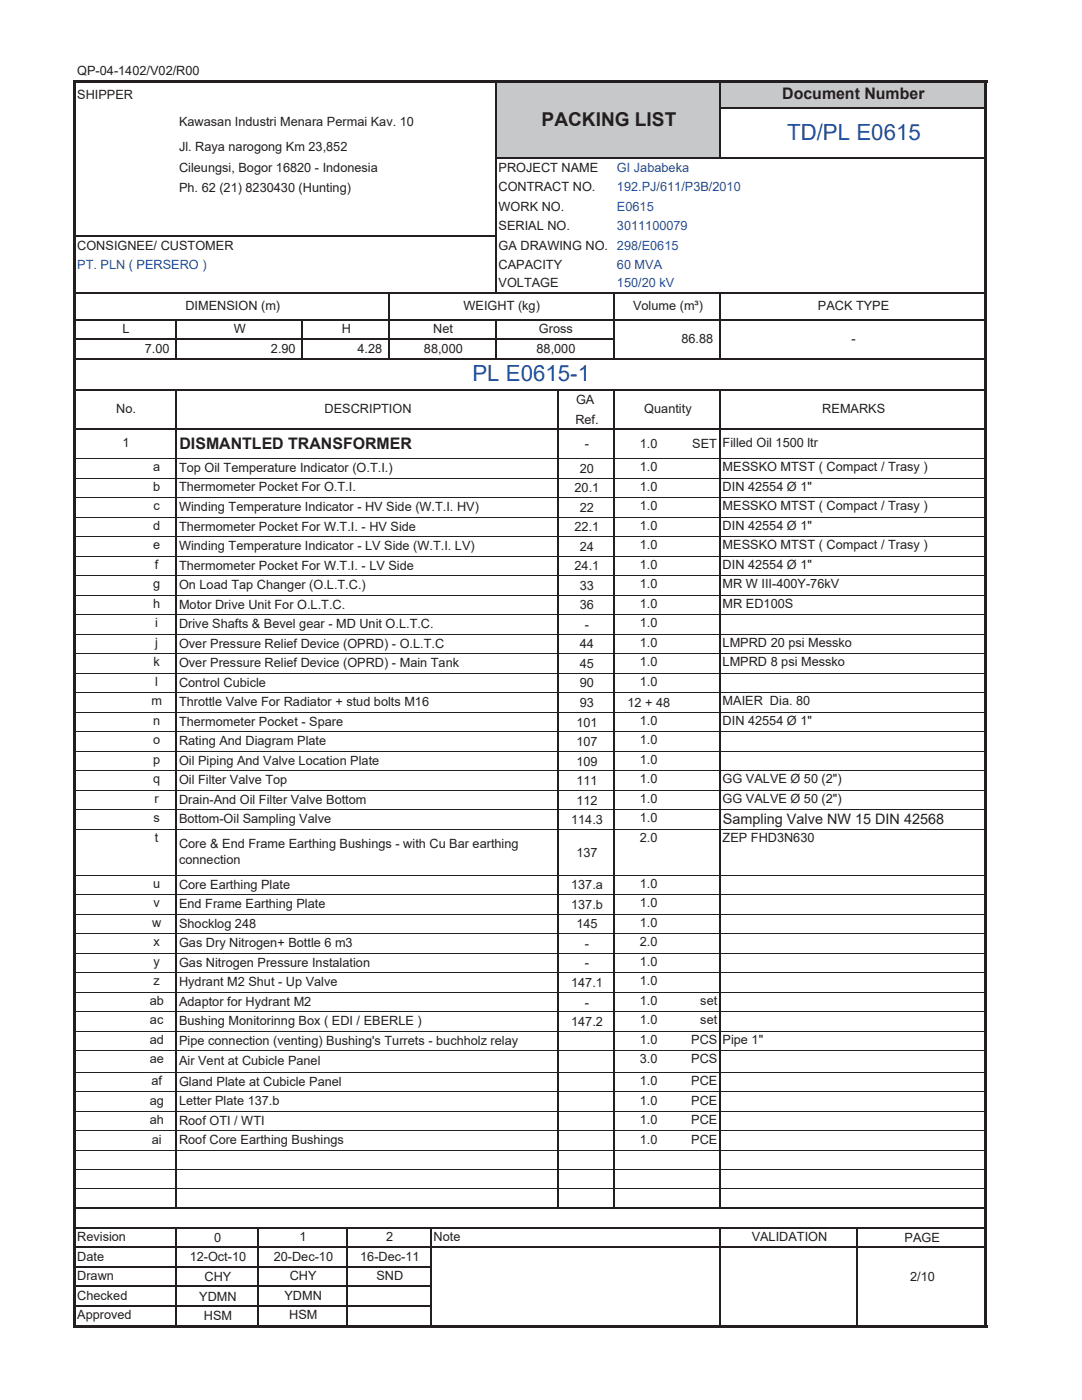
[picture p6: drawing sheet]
<svg xmlns="http://www.w3.org/2000/svg" width="216mm" height="279mm" viewBox="0 0 216 279" stroke-linecap="round" stroke-linejoin="round" font-family="sans-serif">
<defs><g id="words">
<g font-size="4.4" fill="#1f51a3">
<text x="157.1" y="27.9">TD/PL E0615</text>
<text x="94.3" y="76.1">PL E0615-1</text>
</g>
<text font-size="3.8" fill="#231f20" x="108.1" y="25.1">PACKING LIST</text>
<g font-size="3.2" fill="#231f20">
<text x="156.1" y="19.9">Document Number</text>
<text x="35.8" y="89.5">DISMANTLED TRANSFORMER</text>
</g>
<text font-size="2.9" fill="#231f20" x="144.2" y="164.4">Sampling Valve NW 15 DIN 42568</text>
<g font-size="2.5" fill="#231f20">
<text x="15.4" y="14.9">QP-04-1402/V02/R00</text>
<text x="15.4" y="19.8">SHIPPER</text>
<text x="35.7" y="25.1">Kawasan Industri Menara Permai Kav. 10</text>
<text x="35.7" y="30.2">Jl. Raya narogong Km 23,852</text>
<text x="35.7" y="34.4">Cileungsi, Bogor 16820 - Indonesia</text>
<text x="99.5" y="34.2">PROJECT NAME</text>
<text x="35.7" y="38.3">Ph. 62 (21) 8230430 (Hunting)</text>
<text x="99.5" y="38.1">CONTRACT NO.</text>
<text x="99.5" y="42">WORK NO.</text>
<text x="99.5" y="45.9">SERIAL NO.</text>
<text x="15.4" y="49.8">CONSIGNEE/ CUSTOMER</text>
<text x="99.5" y="53.6">CAPACITY</text>
<text x="99.5" y="49.8">GA DRAWING NO. 298/E0615</text>
<text x="99.5" y="57.4">VOLTAGE</text>
<text x="37" y="61.9">DIMENSION (m)</text>
<text x="92.5" y="61.9">WEIGHT (kg)</text>
<text x="126.3" y="61.9">Volume (m³)</text>
<text x="163.2" y="61.9">PACK TYPE</text>
<text x="24.5" y="66.5">L</text>
<text x="28.9" y="70.4">7.00</text>
<text x="46.7" y="66.5">W</text>
<text x="54.1" y="70.4">2.90</text>
<text x="68.2" y="66.5">H</text>
<text x="71.3" y="70.4">4.28</text>
<text x="84.6" y="70.4">88,000</text>
<text x="86.4" y="66.5">Net</text>
<text x="107.1" y="70.4">88,000</text>
<text x="107.5" y="66.5">Gross</text>
<text x="136" y="68.5">86.88</text>
<text x="169.9" y="68.5">-</text>
<text x="23.2" y="82.4">No.</text>
<text x="64.8" y="82.4">DESCRIPTION</text>
<text x="114.9" y="80.6">GA</text>
<text x="128.6" y="82.4">Quantity</text>
<text x="164.1" y="82.4">REMARKS</text>
<text x="24.5" y="89.3">1</text>
<text x="114.8" y="84.5">Ref.</text>
<text x="116.7" y="89.5">-</text>
<text x="127.7" y="89.5">1.0</text>
<text x="138.1" y="89.5">SET</text>
<text x="144.2" y="89.3">Filled Oil 1500 ltr</text>
<text x="30.6" y="94">a</text>
<text x="35.7" y="94.2">Top Oil Temperature Indicator (O.T.I.)</text>
<text x="115.7" y="94.4">20</text>
<text x="127.7" y="94">1.0</text>
<text x="144.2" y="94">MESSKO MTST ( Compact / Trasy )</text>
<text x="30.6" y="97.9">b</text>
<text x="30.6" y="101.8">c</text>
<text x="35.7" y="102">Winding Temperature Indicator - HV Side (W.T.I. HV)</text>
<text x="35.7" y="98.1">Thermometer Pocket For O.T.I.</text>
<text x="114.6" y="98.3">20.1</text>
<text x="127.7" y="97.9">1.0</text>
<text x="127.7" y="101.8">1.0</text>
<text x="144.2" y="101.8">MESSKO MTST ( Compact / Trasy )</text>
<text x="144.2" y="97.9">DIN 42554 Ø 1&quot;</text>
<text x="30.6" y="105.7">d</text>
<text x="35.7" y="105.9">Thermometer Pocket For W.T.I. - HV Side</text>
<text x="114.6" y="106">22.1</text>
<text x="115.7" y="102.2">22</text>
<text x="127.7" y="105.7">1.0</text>
<text x="144.2" y="105.7">DIN 42554 Ø 1&quot;</text>
<text x="30.6" y="109.6">e</text>
<text x="30.9" y="113.5">f</text>
<text x="35.7" y="113.7">Thermometer Pocket For W.T.I. - LV Side</text>
<text x="35.7" y="109.8">Winding Temperature Indicator - LV Side (W.T.I. LV)</text>
<text x="114.6" y="113.8">24.1</text>
<text x="115.7" y="109.9">24</text>
<text x="127.7" y="113.5">1.0</text>
<text x="127.7" y="109.6">1.0</text>
<text x="144.2" y="113.5">DIN 42554 Ø 1&quot;</text>
<text x="144.2" y="109.6">MESSKO MTST ( Compact / Trasy )</text>
<text x="30.6" y="117.4">g</text>
<text x="35.7" y="117.6">On Load Tap Changer (O.L.T.C.)</text>
<text x="115.7" y="117.7">33</text>
<text x="127.7" y="117.4">1.0</text>
<text x="144.2" y="117.4">MR W III-400Y-76kV</text>
<text x="30.6" y="121.3">h</text>
<text x="31" y="125.2">i</text>
<text x="35.7" y="121.5">Motor Drive Unit For O.L.T.C.</text>
<text x="35.7" y="125.3">Drive Shafts &amp; Bevel gear - MD Unit O.L.T.C.</text>
<text x="115.7" y="121.6">36</text>
<text x="116.7" y="125.5">-</text>
<text x="127.7" y="125.2">1.0</text>
<text x="127.7" y="121.3">1.0</text>
<text x="144.2" y="121.3">MR ED100S</text>
<text x="31" y="129.1">j</text>
<text x="35.7" y="129.2">Over Pressure Relief Device (OPRD) - O.L.T.C</text>
<text x="115.7" y="129.4">44</text>
<text x="127.7" y="129.1">1.0</text>
<text x="144.2" y="129.1">LMPRD 20 psi Messko</text>
<text x="30.6" y="133">k</text>
<text x="31" y="136.9">l</text>
<text x="35.7" y="137">Control Cubicle</text>
<text x="35.7" y="133.1">Over Pressure Relief Device (OPRD) - Main Tank</text>
<text x="115.7" y="137.2">90</text>
<text x="115.7" y="133.3">45</text>
<text x="127.7" y="133">1.0</text>
<text x="127.7" y="136.9">1.0</text>
<text x="144.2" y="133">LMPRD 8 psi Messko</text>
<text x="30.2" y="140.8">m</text>
<text x="35.7" y="140.9">Throttle Valve For Radiator + stud bolts M16</text>
<text x="115.7" y="141.1">93</text>
<text x="125.2" y="141.1">12 + 48</text>
<text x="144.2" y="140.8">MAIER Dia. 80</text>
<text x="30.6" y="144.7">n</text>
<text x="30.6" y="148.5">o</text>
<text x="35.7" y="144.8">Thermometer Pocket - Spare</text>
<text x="35.7" y="148.7">Rating And Diagram Plate</text>
<text x="115" y="145">101</text>
<text x="115" y="148.9">107</text>
<text x="127.7" y="144.7">1.0</text>
<text x="127.7" y="148.5">1.0</text>
<text x="144.2" y="144.7">DIN 42554 Ø 1&quot;</text>
<text x="30.6" y="152.4">p</text>
<text x="35.7" y="152.6">Oil Piping And Valve Location Plate</text>
<text x="115" y="152.8">109</text>
<text x="127.7" y="152.4">1.0</text>
<text x="30.6" y="156.3">q</text>
<text x="30.9" y="160.2">r</text>
<text x="35.7" y="156.5">Oil Filter Valve Top</text>
<text x="35.7" y="160.4">Drain-And Oil Filter Valve Bottom</text>
<text x="115" y="160.6">112</text>
<text x="115" y="156.7">111</text>
<text x="127.7" y="156.3">1.0</text>
<text x="127.7" y="160.2">1.0</text>
<text x="144.2" y="160.2">GG VALVE Ø 50 (2&quot;)</text>
<text x="144.2" y="156.3">GG VALVE Ø 50 (2&quot;)</text>
<text x="30.6" y="164.1">s</text>
<text x="35.7" y="164.3">Bottom-Oil Sampling Valve</text>
<text x="114" y="164.5">114.3</text>
<text x="127.7" y="164.1">1.0</text>
<text x="30.9" y="168">t</text>
<text x="35.7" y="169.2">Core &amp; End Frame Earthing Bushings - with Cu Bar earthing</text>
<text x="35.7" y="172.4">connection</text>
<text x="115" y="171">137</text>
<text x="127.7" y="168">2.0</text>
<text x="144.2" y="168">ZEP FHD3N630</text>
<text x="30.6" y="177.2">u</text>
<text x="35.7" y="177.3">Core Earthing Plate</text>
<text x="114" y="177.5">137.a</text>
<text x="127.7" y="177.2">1.0</text>
<text x="30.4" y="185">w</text>
<text x="30.6" y="181.1">v</text>
<text x="35.7" y="181.2">End Frame Earthing Plate</text>
<text x="35.7" y="185.1">Shocklog 248</text>
<text x="114" y="181.4">137.b</text>
<text x="115" y="185.3">145</text>
<text x="127.7" y="181.1">1.0</text>
<text x="127.7" y="185">1.0</text>
<text x="30.6" y="188.8">x</text>
<text x="35.7" y="189">Gas Dry Nitrogen+ Bottle 6 m3</text>
<text x="116.7" y="189.2">-</text>
<text x="127.7" y="188.8">2.0</text>
<text x="30.6" y="192.7">y</text>
<text x="30.6" y="196.6">z</text>
<text x="35.7" y="192.9">Gas Nitrogen Pressure Instalation</text>
<text x="35.7" y="196.8">Hydrant M2 Shut - Up Valve</text>
<text x="114" y="197">147.1</text>
<text x="116.7" y="193.1">-</text>
<text x="127.7" y="192.7">1.0</text>
<text x="127.7" y="196.6">1.0</text>
<text x="29.9" y="200.5">ab</text>
<text x="35.7" y="200.7">Adaptor for Hydrant M2</text>
<text x="116.7" y="200.9">-</text>
<text x="127.7" y="200.5">1.0</text>
<text x="139.7" y="200.5">set</text>
<text x="29.9" y="208.3">ad</text>
<text x="29.9" y="204.4">ac</text>
<text x="35.7" y="208.5">Pipe connection (venting) Bushing's Turrets - buchholz relay</text>
<text x="35.7" y="204.6">Bushing Monitorinng Box ( EDI / EBERLE )</text>
<text x="114" y="204.8">147.2</text>
<text x="127.7" y="204.4">1.0</text>
<text x="127.7" y="208.3">1.0</text>
<text x="137.9" y="208.3">PCS</text>
<text x="139.7" y="204.4">set</text>
<text x="144.2" y="208.3">Pipe 1&quot;</text>
<text x="29.9" y="212.2">ae</text>
<text x="35.7" y="212.6">Air Vent at Cubicle Panel</text>
<text x="127.7" y="212.2">3.0</text>
<text x="137.9" y="212.2">PCS</text>
<text x="29.9" y="220.4">ag</text>
<text x="30.2" y="216.5">af</text>
<text x="35.7" y="220.6">Letter Plate 137.b</text>
<text x="35.7" y="216.7">Gland Plate at Cubicle Panel</text>
<text x="127.7" y="216.5">1.0</text>
<text x="127.7" y="220.4">1.0</text>
<text x="137.9" y="216.5">PCE</text>
<text x="137.9" y="220.4">PCE</text>
<text x="29.9" y="224.3">ah</text>
<text x="35.7" y="224.5">Roof OTI / WTI</text>
<text x="127.7" y="224.3">1.0</text>
<text x="137.9" y="224.3">PCE</text>
<text x="30.3" y="228.2">ai</text>
<text x="35.7" y="228.4">Roof Core Earthing Bushings</text>
<text x="127.7" y="228.2">1.0</text>
<text x="137.9" y="228.2">PCE</text>
<text x="15.4" y="247.7">Revision</text>
<text x="15.4" y="251.6">Date</text>
<text x="37.8" y="251.8">12-Oct-10</text>
<text x="42.8" y="247.9">0</text>
<text x="54.6" y="251.6">20-Dec-10</text>
<text x="59.8" y="247.7">1</text>
<text x="71.9" y="251.6">16-Dec-11</text>
<text x="77" y="247.7">2</text>
<text x="86.5" y="247.7">Note</text>
<text x="150" y="247.7">VALIDATION</text>
<text x="180.5" y="247.9">PAGE</text>
<text x="15.4" y="255.5">Drawn</text>
<text x="40.8" y="255.7">CHY</text>
<text x="57.8" y="255.5">CHY</text>
<text x="75.1" y="255.5">SND</text>
<text x="181.6" y="255.7">2/10</text>
<text x="15.4" y="263.2">Approved</text>
<text x="15.4" y="259.4">Checked</text>
<text x="39.8" y="259.5">YDMN</text>
<text x="40.7" y="263.5">HSM</text>
<text x="56.8" y="259.4">YDMN</text>
<text x="57.7" y="263.2">HSM</text>
</g>
<g font-size="2.5" fill="#1f51a3">
<text x="123.1" y="34.2">GI Jababeka</text>
<text x="123.1" y="38.1">192.PJ/611/P3B/2010</text>
<text x="123.1" y="42">E0615</text>
<text x="123.1" y="45.9">3011100079</text>
<text x="15.4" y="53.6">PT. PLN ( PERSERO )</text>
<text x="123.1" y="53.6">60 MVA</text>
<text x="123.1" y="57.4">150/20 kV</text>
</g>
</g></defs>
<g fill="#c7c8ca">
<path d="M98.9 16.2h97.9v5.3h-97.9z"/>
<path d="M98.9 21.5h44.8v10.1h-44.8z"/>
</g>
<g fill="#fff">
<path d="M122.6 43.2h74.2v4h-74.2z"/>
<path d="M14.9 71.6h181.9v6.2h-181.9z"/>
</g>
<path d="M99 16.5v42.2M143.7 16.5v15.2M122.6 58.7v13.1M143.7 58.7v13.1M35.2 64v7.8M35.2 77.9v163.4M143.7 77.9v163.4" fill="none" stroke="#231f20" stroke-width=".3"/>
<g fill="none" stroke="#231f20" stroke-width=".2">
<path d="M15.2 91.5h19.9M15.2 95.4h19.9M15.2 99.3h19.9M35.3 91.5h76M35.3 95.4h76M35.3 99.3h76M111.5 91.5h10.9M111.5 95.4h10.9M111.5 99.3h10.9M122.7 91.5h20.8M122.7 95.4h20.8M122.7 99.3h20.8"/>
<path d="M15.2 103.2h19.9M15.2 107.1h19.9M15.2 111h19.9M15.2 114.9h19.9M15.2 118.8h19.9M35.3 103.2h76M35.3 107.1h76M35.3 111h76M35.3 114.9h76M35.3 118.8h76M111.5 103.2h10.9M111.5 107.1h10.9"/>
<path d="M111.5 111h10.9M111.5 114.9h10.9M111.5 118.8h10.9M122.7 103.2h20.8M122.7 107.1h20.8M122.7 111h20.8M122.7 114.9h20.8M122.7 118.8h20.8M15.2 122.7h19.9M15.2 126.6h19.9M15.2 130.5h19.9M15.2 134.3h19.9"/>
<path d="M15.2 138.2h19.9M35.3 122.7h76M35.3 126.6h76M35.3 130.5h76M35.3 134.3h76M35.3 138.2h76M111.5 122.7h10.9M111.5 126.6h10.9M111.5 130.5h10.9M111.5 134.3h10.9M111.5 138.2h10.9M122.7 122.7h20.8"/>
<path d="M122.7 126.6h20.8M122.7 130.5h20.8M122.7 134.3h20.8M122.7 138.2h20.8M15.2 142.1h19.9M15.2 146h19.9M15.2 149.9h19.9M15.2 153.8h19.9M15.2 157.7h19.9M35.3 142.1h76M35.3 146h76M35.3 149.9h76"/>
<path d="M35.3 153.8h76M35.3 157.7h76M111.5 142.1h10.9M111.5 146h10.9M111.5 149.9h10.9M111.5 153.8h10.9M111.5 157.7h10.9M122.7 142.1h20.8M122.7 146h20.8M122.7 149.9h20.8M122.7 153.8h20.8M122.7 157.7h20.8"/>
<path d="M15.2 161.6h19.9M15.2 165.5h19.9M15.2 174.6h19.9M15.2 178.5h19.9M35.3 161.6h76M35.3 165.5h76M35.3 174.6h76M35.3 178.5h76M111.5 161.6h10.9M111.5 165.5h10.9M111.5 174.6h10.9M111.5 178.5h10.9"/>
<path d="M122.7 161.6h20.8M122.7 165.5h20.8M122.7 174.6h20.8M122.7 178.5h20.8M15.2 182.4h19.9M15.2 186.3h19.9M15.2 190.2h19.9M15.2 194.1h19.9M15.2 198h19.9M35.3 182.4h76M35.3 186.3h76M35.3 190.2h76"/>
<path d="M35.3 194.1h76M35.3 198h76M111.5 182.4h10.9M111.5 186.3h10.9M111.5 190.2h10.9M111.5 194.1h10.9M111.5 198h10.9M122.7 182.4h20.8M122.7 186.3h20.8M122.7 190.2h20.8M122.7 194.1h20.8M122.7 198h20.8"/>
<path d="M15.2 201.9h19.9M15.2 205.8h19.9M15.2 209.7h19.9M15.2 214h19.9M15.2 217.9h19.9M35.3 201.9h76M35.3 205.8h76M35.3 209.7h76M35.3 214h76M35.3 217.9h76M111.5 201.9h10.9M111.5 205.8h10.9"/>
<path d="M111.5 209.7h10.9M111.5 214h10.9M111.5 217.9h10.9M122.7 201.9h20.8M122.7 205.8h20.8M122.7 209.7h20.8M122.7 214h20.8M122.7 217.9h20.8M15.2 221.8h19.9M15.2 225.7h19.9M15.2 229.6h19.9M15.2 233.4h19.9"/>
<path d="M15.2 237.2h19.9M35.3 221.8h76M35.3 225.7h76M35.3 229.6h76M35.3 233.4h76M35.3 237.2h76M111.5 221.8h10.9M111.5 225.7h10.9M111.5 229.6h10.9M111.5 233.4h10.9M111.5 237.2h10.9M122.7 221.8h20.8"/>
<path d="M122.7 225.7h20.8M122.7 229.6h20.8M122.7 233.4h20.8M122.7 237.2h20.8"/>
</g>
<path d="M14.6 15.9h.6v249.1h-.6z" fill="#231f20"/>
<path d="M99 64v7.8M143.7 245.2v19.2" fill="none" stroke="#231f20" stroke-width=".3"/>
<path d="M196.4 16.5h.6v248.5h-.6z" fill="#231f20"/>
<path d="M77.6 58.7v13.1M60.3 64v7.8M111.4 77.9v163.4M122.6 77.9v163.4M35.2 245.2v19.2M51.5 245.2v19.2M69.2 245.2v19.2M86 245.2v19.2M171.1 245.2v19.2" fill="none" stroke="#231f20" stroke-width=".3"/>
<path d="M15.2 15.9h181.8v.6h-181.8z" fill="#231f20"/>
<g fill="none" stroke="#231f20" stroke-width=".3">
<path d="M99.1 31.6h97.3M143.8 21.5h52.6M15.2 47.1h83.9M15.2 58.6h181.2M15.2 63.8h181.2M15.2 67.7h107.5M15.2 71.6h181.2M15.2 77.8h181.2M15.2 85.6h181.2M15.2 241.1h181.2M15.2 245h181.2M15.2 248.9h181.2"/>
<path d="M15.2 252.8h70.9M15.2 256.7h70.9M15.2 260.6h70.9"/>
</g>
<g fill="none" stroke="#231f20" stroke-width=".2">
<path d="M143.8 91.5h52.6M143.8 95.4h52.6M143.8 99.3h52.6M143.8 103.2h52.6M143.8 107.1h52.6M143.8 111h52.6M143.8 114.9h52.6M143.8 118.8h52.6M143.8 122.7h52.6M143.8 126.6h52.6M143.8 130.5h52.6M143.8 134.3h52.6"/>
<path d="M143.8 138.2h52.6M143.8 142.1h52.6M143.8 146h52.6M143.8 149.9h52.6M143.8 153.8h52.6M143.8 157.7h52.6M143.8 161.6h52.6M143.8 165.5h52.6M143.8 174.6h52.6M143.8 178.5h52.6M143.8 182.4h52.6M143.8 186.3h52.6"/>
<path d="M143.8 190.2h52.6M143.8 194.1h52.6M143.8 198h52.6M143.8 201.9h52.6M143.8 205.8h52.6M143.8 209.7h52.6M143.8 214h52.6M143.8 217.9h52.6M143.8 221.8h52.6M143.8 225.7h52.6M143.8 229.6h52.6M143.8 233.4h52.6"/>
<path d="M143.8 237.2h52.6"/>
</g>
<path d="M15.2 264.4h181.8v.6h-181.8z" fill="#231f20"/>
<use href="#words"/>
</svg>
